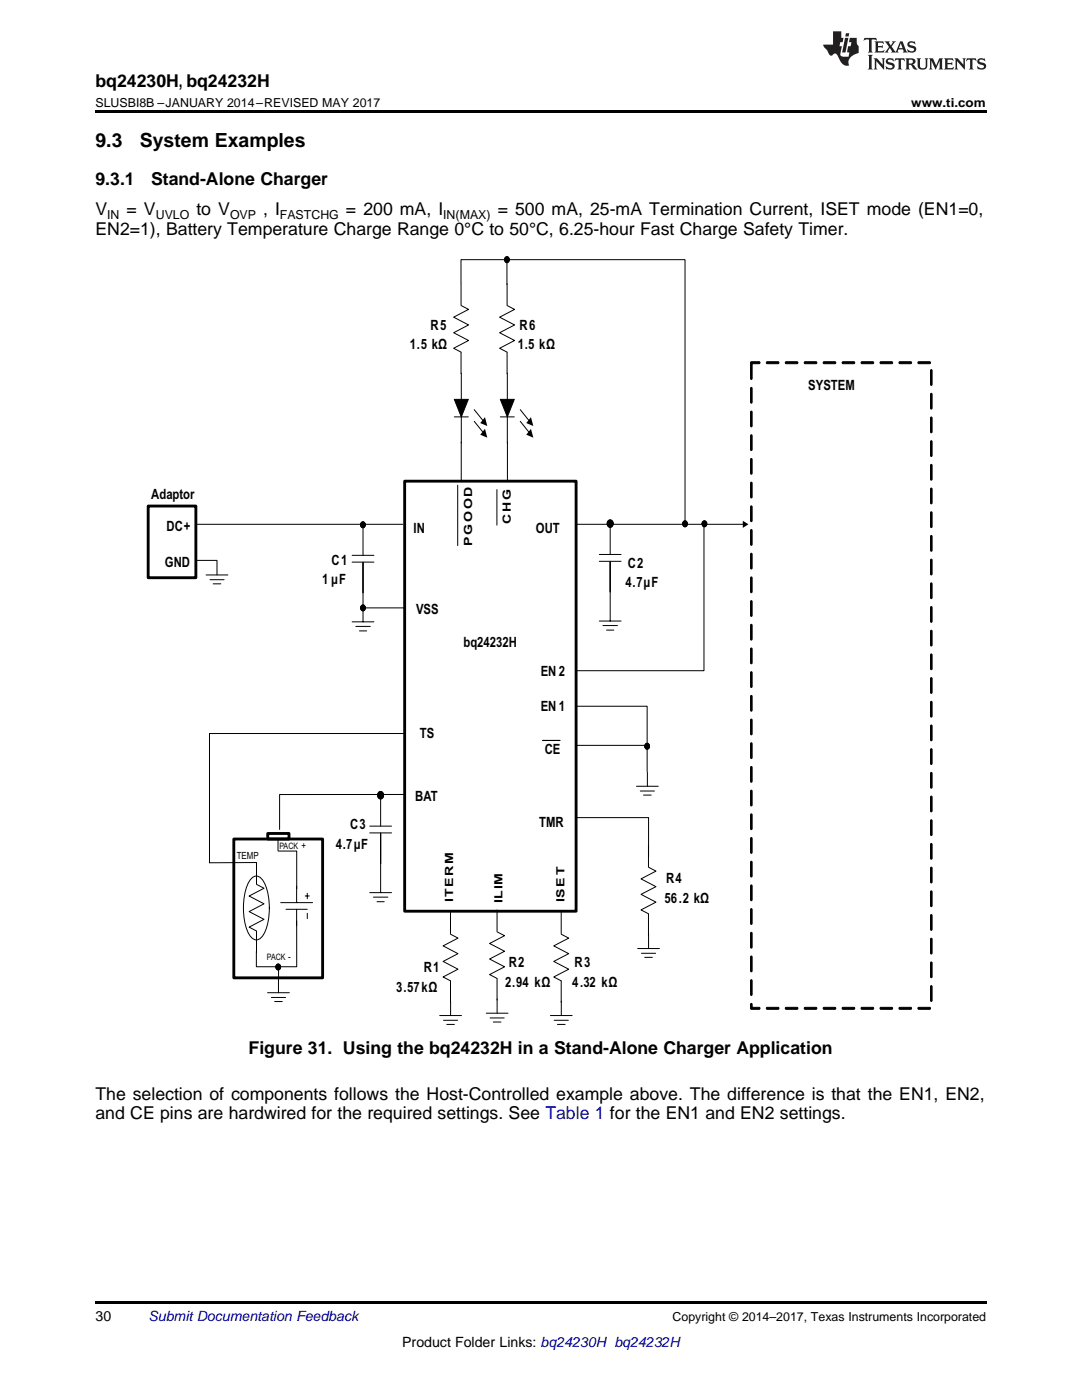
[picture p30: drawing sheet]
<svg xmlns="http://www.w3.org/2000/svg" width="216mm" height="279mm" viewBox="0 0 216 279" stroke-linecap="round" stroke-linejoin="round" font-family="sans-serif">
<defs><g id="words">
<g font-size="3.9">
<text x="19" y="29.3">9.3</text>
<text x="27.9" y="29.3">System Examples</text>
</g>
<g font-size="3.5">
<text x="19" y="17.3">bq24230H, bq24232H</text>
<text x="19" y="37">9.3.1</text>
<text x="30.1" y="37">Stand-Alone Charger</text>
<text x="19" y="43">V</text>
<text x="19" y="46.8">EN2=1), Battery Temperature Charge Range 0°C to 50°C, 6.25-hour Fast Charge Safety Timer.</text>
<text x="25.3" y="43">= V</text>
<text x="39.2" y="43">to V</text>
<text x="52.5" y="43">, I</text>
<text x="69" y="43">= 200 mA, I</text>
<text x="99.3" y="43">= 500 mA, 25-mA Termination Current, ISET mode (EN1=0,</text>
<text x="49.6" y="210.4">Figure 31. Using the bq24232H in a Stand-Alone Charger Application</text>
<text x="19" y="219.5">The selection of components follows the Host-Controlled example above. The difference is that the EN1, EN2,</text>
<text x="19" y="223.4">and CE pins are hardwired for the required settings. See Table 1 for the EN1 and EN2 settings.</text>
</g>
<g font-size="2.8">
<text x="85.9" y="65.8">R5</text>
<text x="103.7" y="65.8">R6</text>
<text x="81.7" y="69.7">1.5 kΩ</text>
<text x="103.3" y="69.7">1.5 kΩ</text>
<text x="161.3" y="77.8">SYSTEM</text>
<text x="30.2" y="99.7">Adaptor</text>
<text x="33.2" y="106">DC+</text>
<text x="82.5" y="106.4">IN</text>
<text x="107" y="106.4">OUT</text>
<text x="32.9" y="113.1">GND</text>
<text x="66.2" y="112.7">C1</text>
<text x="125.3" y="113.3">C2</text>
<text x="64.3" y="116.6">1 μF</text>
<text x="124.8" y="117.2">4.7μF</text>
<text x="83" y="122.5">VSS</text>
<text x="92.5" y="129">bq24232H</text>
<text x="107.9" y="134.9">EN 2</text>
<text x="107.9" y="141.8">EN 1</text>
<text x="83.8" y="147.3">TS</text>
<text x="108.7" y="150.5">CE</text>
<text x="82.9" y="159.8">BAT</text>
<text x="69.8" y="165.5">C3</text>
<text x="107.6" y="165.1">TMR</text>
<text x="67" y="169.4">4.7μF</text>
<text x="132.9" y="176.3">R4</text>
<text x="132.6" y="180.3">56.2 kΩ</text>
<text x="79.1" y="198">3.57kΩ</text>
<text x="84.6" y="194">R1</text>
<text x="100.8" y="197">2.94 kΩ</text>
<text x="101.5" y="193.1">R2</text>
<text x="114.2" y="197">4.32 kΩ</text>
<text x="114.6" y="193.1">R3</text>
<text x="19" y="263.6">30</text>
<text x="80.3" y="268.9">Product Folder Links: bq24230H bq24232H</text>
</g>
<text font-size="2.8" fill="#0000c8" x="29.6" y="263.6">Submit Documentation Feedback</text>
<g font-size="2.5">
<text x="19" y="21.4">SLUSBI8B –JANUARY 2014–REVISED MAY 2017</text>
<text x="181.8" y="21.4">www.ti.com</text>
<text x="21.4" y="43.7">IN</text>
<text x="31.1" y="43.7">UVLO</text>
<text x="45.9" y="43.7">OVP</text>
<text x="55.8" y="43.7">FASTCHG</text>
<text x="88.4" y="43.7">IN(MAX)</text>
<text x="134.2" y="263.6">Copyright © 2014–2017, Texas Instruments Incorporated</text>
</g>
<g font-size="2.3">
<text x="101.9" y="104.6" transform="rotate(-90 101.9 104.6)">CH G</text>
<text x="94.2" y="109" transform="rotate(-90 94.2 109)">PGOOD</text>
<text x="90.4" y="179.9" transform="rotate(-90 90.4 179.9)">ITERM</text>
<text x="100.3" y="180.3" transform="rotate(-90 100.3 180.3)">ILIM</text>
<text x="112.6" y="180" transform="rotate(-90 112.6 180)">ISE T</text>
</g>
<text font-size="2" x="47.3" y="171.4">TEMP</text>
<g font-size="1.8">
<text x="55.8" y="169.4">PACK +</text>
<text x="53.2" y="191.7">PACK -</text>
</g>
</g></defs>
<path d="M19 259.7h177.8v.5h-177.8z" fill="#000"/>
<path d="M80.7 96h34.3v85.9h-34.3z" fill-rule="evenodd" fill="#fff"/>
<path d="M80.7 96h34.3v85.9h-34.3z" fill="none" stroke="#000" stroke-width=".57"/>
<path d="M80.7 158.6h-24.9v6.9" fill="none" stroke="#000" stroke-width=".2"/>
<path d="M29.6 101h9.5v14.3h-9.5z" fill-rule="evenodd" fill="#fff"/>
<path d="M29.6 101h9.5v14.3h-9.5zM46.7 167.4h17.7v27.8h-17.7zM53.4 166.3h4.3v1.1h-4.3z" fill="none" stroke="#000" stroke-width=".57"/>
<g fill="none" stroke="#000" stroke-width=".2">
<path d="M92 56.6v-4.8h44.7v53M92 56.6v4.3M100.9 51.3a.54 .54 0 0 1 .7 .5 .54 .54 0 0 1-.7 .5 .67 .67 0 0 1 0-1zM101.2 51.8v9.1M90.6 79.7h2.8l-1.4 3.5zM92 70.3v4.3M92 61l1.5 .7-3 1.6 3 1.6-3 1.5 3 1.6-3 1.5 1.5 .8M92 74.5v21.7M99.8 79.7h2.8l-1.4 3.5zM101.2 61l1.5 .7-3 1.6 3 1.6-3 1.5 3 1.6-3 1.5 1.5 .8M101.2 70.3v4.3M101.2 74.5v13.9"/>
<path d="M149.8 72.6h.2l.1 .2v2.7l-.2 .2-.1-.2zM149.8 77.4h.2l.1 .1v2.8l-.2 .2-.1-.2zM149.8 72.2h1.7l.2 .2-.2 .2h-1.6zM153 72.2h2.3l.1 .2-.1 .2h-2.2zM156.7 72.2h2.4l.1 .2-.1 .2h-2.2zM160.5 72.2h2.3l.2 .2-.2 .2h-2.2zM164.3 72.2h2.3l.2 .2-.2 .2h-2.2zM168.1 72.2h2.3l.2 .2-.2 .2h-2.2zM171.9 72.2h2.3l.1 .2-.1 .2h-2.2zM175.6 72.2h2.4l.1 .2-.1 .2h-2.2zM179.4 72.2h2.3l.2 .2-.2 .2h-2.2zM183.2 72.2h2.3l.2 .2-.2 .2h-2.2z"/>
<path d="M185.7 78.6h.2l.1 .1v2.7l-.2 .2-.1-.2zM185.7 73.8h.2l.1 .2v2.7l-.2 .2-.1-.2zM90.6 83.2h2.8M91.3 96.8v12.1M94.6 81.8l1.8 2.2M94.6 84.1l1.8 2.2M99.2 97.7v7.1M99.8 83.2h2.8M101.3 88.2v8M103.8 81.8l1.8 2.2M103.8 84.1l1.8 2.2M149.8 82.1h.2l.1 .1v2.8l-.2 .2-.1-.2z"/>
<path d="M149.8 86.8h.2l.1 .2v2.7l-.2 .2-.1-.2zM149.8 91.6h.2l.1 .1v2.8l-.2 .1-.1-.1zM149.8 96.3h.2l.1 .1v2.8l-.2 .2-.1-.2zM185.7 97.5h.2l.1 .1v2.8l-.2 .2-.1-.2zM185.7 92.7h.2l.1 .2v2.7l-.2 .2-.1-.2zM185.7 88h.2l.1 .1v2.8l-.2 .2-.1-.2zM185.7 83.3h.2l.1 .1v2.8l-.2 .2-.1-.2zM39 104.6h41.4M39.1 111.8h4.2M41.1 114.7h4.4M41.9 115.7h2.8M42.5 116.5h1.6"/>
<path d="M43.3 111.9v2.8M70.3 112.2h4.3M70.3 110.8h4.3M72.2 104.2a.54 .54 0 0 1 .7 .5 .54 .54 0 0 1-.7 .5 .67 .67 0 0 1 0-1zM72.4 104.7v6.1M72.4 112.2v11.9M115 104.6h33.4M119.6 112h4.3M119.6 110.7h4.3M121.3 104a.69 .69 0 0 1 1.1 .2 .69 .69 0 0 1-.4 1 .7 .7 0 0 1-.8-.4 .7 .7 0 0 1 .1-.8zM121.8 104.5v6.2M121.8 112v11.9"/>
<path d="M136.4 104a.54 .54 0 0 1 .8 .5 .54 .54 0 0 1-.8 .5 .68 .68 0 0 1 0-1zM140.3 104a.54 .54 0 0 1 .7 .5 .54 .54 0 0 1-.7 .5 .67 .67 0 0 1 0-1zM140.5 104.8v29.1h-25.5M149.8 101h.2l.1 .2v2.7l-.2 .2-.1-.2zM149.8 105.7h.2l.1 .2v2.7l-.2 .2-.1-.2zM149.8 110.5h.2l.1 .1v2.8l-.2 .2-.1-.2zM149.8 115.2h.2l.1 .1v2.8l-.2 .2-.1-.2zM149.8 119.9h.2l.1 .2v2.7l-.2 .2-.1-.2zM185.7 116.4h.2l.1 .1v2.8l-.2 .2-.1-.2zM185.7 111.6h.2l.1 .2v2.7l-.2 .2-.1-.2zM185.7 106.9h.2l.1 .2v2.7l-.2 .2-.1-.2zM185.7 102.2h.2l.1 .1v2.8l-.2 .2-.1-.2z"/>
<path d="M70.3 124.1h4.3M71 125h2.9M71.7 125.9h1.5M72.2 120.8a.54 .54 0 0 1 .7 .5 .54 .54 0 0 1-.7 .5 .68 .68 0 0 1 0-1zM72.4 121.3h8.3M119.6 123.9h4.3M120.3 124.8h2.9M121 125.8h1.5M149.8 124.7h.2l.1 .1v2.7l-.2 .2-.1-.2zM149.8 129.4h.2l.1 .1v2.8l-.2 .2-.1-.2zM149.8 134.1h.2l.1 .1v2.8l-.2 .2-.1-.2zM149.8 138.8h.2l.1 .2v2.7l-.2 .2-.1-.2z"/>
<path d="M185.7 135.3h.2l.1 .1v2.8l-.2 .2-.1-.2zM185.7 130.6h.2l.1 .1v2.8l-.2 .2-.1-.2zM185.7 125.8h.2l.1 .2v2.7l-.2 .2-.1-.2zM185.7 121.1h.2l.1 .1v2.8l-.2 .2-.1-.2zM75.5 158.2a.67 .67 0 0 1 1 .1 .67 .67 0 0 1-.1 .9 .67 .67 0 0 1-1-.1 .67 .67 0 0 1 .1-.9zM76 158.8v6.1M80.7 146.4h-38.9v25.7M108.2 147.8h3.6M115 140.9h14.1v13.1M115 148.8h14.1M127 156.9h4.3M127.8 157.9h2.8"/>
<path d="M128.4 158.7h1.5M128.9 148.4a.54 .54 0 0 1 .7 .5 .54 .54 0 0 1-.7 .5 .68 .68 0 0 1 0-1zM129.2 154.1v2.8M149.8 143.6h.2l.1 .1v2.8l-.2 .2-.1-.2zM149.8 148.3h.2l.1 .1v2.8l-.2 .2-.1-.2zM149.8 153h.2l.1 .2v2.7l-.2 .2-.1-.2zM149.8 157.8h.2l.1 .1v2.7l-.2 .2-.1-.2zM185.7 158.9h.2l.1 .2v2.7l-.2 .2-.1-.2zM185.7 154.2h.2l.1 .1v2.8l-.2 .2-.1-.2zM185.7 149.5h.2l.1 .1v2.8l-.2 .2-.1-.2zM185.7 144.7h.2l.1 .2v2.7l-.2 .2-.1-.2zM185.7 140h.2l.1 .2v2.7l-.2 .2-.1-.2z"/>
<path d="M41.8 172.2l9.4-.1v4.3M50.3 175.2a1.34 1.34 0 0 1 2.2 .5 12.4 12.4 0 0 1 0 11 1.41 1.41 0 0 1-1.3 .9 1.41 1.41 0 0 1-1.3-.9 12.5 12.5 0 0 1 0-11zM51.2 176.5l1.5 .8-3 1.5 3 1.6-3 1.5 3 1.6-3 1.5 1.5 .8M55.5 167.5v2.3M55.5 169.8h3.7v7.6M59.2 176.8v3.3M60.9 178.8h.8M61.3 178.3v1.1M73.8 166.2h4.3M73.8 164.9h4.3M73.8 178.1h4.3M74.5 179h2.9"/>
<path d="M75.2 180h1.5M76 166.2v11.9M115 163.2h14.4v7.8M129.4 168.7v4.3M129.4 173.1l1.5 .7-3 1.6 3 1.6-3 1.5 3 1.5-3 1.6 1.5 .8M149.8 162.5h.2l.1 .1v2.8l-.2 .2-.1-.2zM149.8 167.2h.2l.1 .1v2.8l-.2 .2-.1-.2zM149.8 171.9h.2l.1 .2v2.7l-.2 .2-.1-.2zM149.8 176.7h.2l.1 .1v2.8l-.2 .2-.1-.2zM185.7 177.8h.2l.1 .2v2.7l-.2 .2-.1-.2zM185.7 173.1h.2l.1 .2v2.7l-.2 .2-.1-.2zM185.7 168.4h.2l.1 .1v2.8l-.2 .2-.1-.2z"/>
<path d="M185.7 163.7h.2l.1 .1v2.8l-.2 .2-.1-.2zM51.2 185.9v4.2M53.4 198.1h4.3M54.1 199.1h2.9M54.8 199.9h1.5M55.3 192.5a.54 .54 0 0 1 .7 .5 .54 .54 0 0 1-.7 .5 .68 .68 0 0 1 0-1zM55.6 195.3v2.8M55.6 193v2.2M56 180.1h6.4M57.1 181.5h4.2M59.2 181.5v3.3M59.2 183.8v9.1h-8v-3"/>
<path d="M61.3 182.3v1M89.9 182.1v4.2M89.9 195.8v6.9M89.9 186.4l1.5 .8-3 1.6 3 1.5-3 1.6 3 1.5-3 1.6 1.5 .8M99.2 186l1.5 .7-3 1.6 3 1.5-3 1.6 3 1.5-3 1.6 1.5 .8M99.2 181.6v4.3M99.2 195.3v6.9M112 182.1v4.2M112 195.8v6.9M112 186.4l1.5 .8-3 1.6 3 1.5-3 1.6 3 1.5-3 1.6 1.5 .8M127.2 189.3h4.4M128 190.2h2.8"/>
<path d="M128.6 191.1h1.6M129.4 182.4v6.9M149.8 181.4h.2l.1 .1v2.8l-.2 .2-.1-.2zM149.8 186.1h.2l.1 .2v2.7l-.2 .2-.1-.2zM149.8 190.8h.2l.1 .2v2.7l-.2 .2-.1-.2zM149.8 195.6h.2l.1 .1v2.8l-.2 .2-.1-.2zM185.7 196.8h.2l.1 .1v2.8l-.2 .2-.1-.2zM185.7 192h.2l.1 .2v2.7l-.2 .2-.1-.2zM185.7 187.3h.2l.1 .1v2.8l-.2 .2-.1-.2zM185.7 182.6h.2l.1 .1v2.8l-.2 .2-.1-.2zM87.7 202.7h4.4M88.5 203.6h2.8"/>
<path d="M89.2 204.4h1.5M97 202.2h4.4M97.8 203.2h2.8M98.4 204h1.6M109.8 202.7h4.4M110.6 203.6h2.8M111.2 204.4h1.6M149.8 200.3h.2l.1 .1v.8l-.2-.2h1.6l.1 .4h-1.8zM153 201.1l2.3-.1 .1 .2-.1 .2h-2.2zM156.7 201.1l2.4-.1 .1 .2-.1 .2h-2.2zM160.5 201.1l2.3-.1 .2 .2-.2 .2h-2.2zM164.3 201.1l2.3-.1 .2 .2-.2 .2h-2.2z"/>
<path d="M168.1 201.1l2.3-.1 .2 .2-.2 .2h-2.2zM171.9 201.1l2.3-.1 .1 .2-.1 .2h-2.2zM175.6 201.1l2.4-.1 .1 .2-.1 .2h-2.2zM179.4 201.1l2.3-.1 .2 .2-.2 .2h-2.2zM183.2 201.1l2.3-.1 .2 .2-.2 .2h-2.2z"/>
</g>
<g fill="#000">
<path d="M90.6 79.7h2.8l-1.4 3.5zM99.8 79.7h2.8l-1.4 3.5zM96.8 83.3l.4 1.7-1.4-.6zM96.8 85.6l.4 1.7-1.4-.5zM105.9 83.3l.5 1.7-1.4-.6zM105.9 85.6l.5 1.7-1.4-.5zM148.2 103.9l1.1 .7-1.1 .7z"/>
<path d="M100.9 51.3a.54 .54 0 0 1 .7 .5 .54 .54 0 0 1-.7 .5 .67 .67 0 0 1 0-1z" fill-rule="evenodd"/>
<path d="M149.8 72.6h.2l.1 .2v2.7l-.2 .2-.1-.2zM149.8 77.4h.2l.1 .1v2.8l-.2 .2-.1-.2zM149.8 82.1h.2l.1 .1v2.8l-.2 .2-.1-.2zM149.8 86.8h.2l.1 .2v2.7l-.2 .2-.1-.2zM149.8 91.6h.2l.1 .1v2.8l-.2 .1-.1-.1zM149.8 96.3h.2l.1 .1v2.8l-.2 .2-.1-.2zM149.8 101h.2l.1 .2v2.7l-.2 .2-.1-.2zM149.8 105.7h.2l.1 .2v2.7l-.2 .2-.1-.2zM149.8 110.5h.2l.1 .1v2.8l-.2 .2-.1-.2zM149.8 115.2h.2l.1 .1v2.8l-.2 .2-.1-.2zM149.8 119.9h.2l.1 .2v2.7l-.2 .2-.1-.2zM149.8 124.7h.2l.1 .1v2.7l-.2 .2-.1-.2zM149.8 129.4h.2l.1 .1v2.8l-.2 .2-.1-.2zM149.8 134.1h.2l.1 .1v2.8l-.2 .2-.1-.2zM149.8 138.8h.2l.1 .2v2.7l-.2 .2-.1-.2zM149.8 143.6h.2l.1 .1v2.8l-.2 .2-.1-.2zM149.8 148.3h.2l.1 .1v2.8l-.2 .2-.1-.2zM149.8 153h.2l.1 .2v2.7l-.2 .2-.1-.2zM149.8 157.8h.2l.1 .1v2.7l-.2 .2-.1-.2zM149.8 162.5h.2l.1 .1v2.8l-.2 .2-.1-.2zM149.8 167.2h.2l.1 .1v2.8l-.2 .2-.1-.2zM149.8 171.9h.2l.1 .2v2.7l-.2 .2-.1-.2zM149.8 176.7h.2l.1 .1v2.8l-.2 .2-.1-.2zM149.8 181.4h.2l.1 .1v2.8l-.2 .2-.1-.2zM149.8 186.1h.2l.1 .2v2.7l-.2 .2-.1-.2zM149.8 190.8h.2l.1 .2v2.7l-.2 .2-.1-.2zM149.8 195.6h.2l.1 .1v2.8l-.2 .2-.1-.2zM149.8 200.3h.2l.1 .1v.8l-.2-.2h1.6l.1 .4h-1.8zM153 201.1l2.3-.1 .1 .2-.1 .2h-2.2zM156.7 201.1l2.4-.1 .1 .2-.1 .2h-2.2zM160.5 201.1l2.3-.1 .2 .2-.2 .2h-2.2zM164.3 201.1l2.3-.1 .2 .2-.2 .2h-2.2zM168.1 201.1l2.3-.1 .2 .2-.2 .2h-2.2zM171.9 201.1l2.3-.1 .1 .2-.1 .2h-2.2zM175.6 201.1l2.4-.1 .1 .2-.1 .2h-2.2zM179.4 201.1l2.3-.1 .2 .2-.2 .2h-2.2zM183.2 201.1l2.3-.1 .2 .2-.2 .2h-2.2zM185.7 196.8h.2l.1 .1v2.8l-.2 .2-.1-.2zM185.7 192h.2l.1 .2v2.7l-.2 .2-.1-.2zM185.7 187.3h.2l.1 .1v2.8l-.2 .2-.1-.2zM185.7 182.6h.2l.1 .1v2.8l-.2 .2-.1-.2zM185.7 177.8h.2l.1 .2v2.7l-.2 .2-.1-.2zM185.7 173.1h.2l.1 .2v2.7l-.2 .2-.1-.2zM185.7 168.4h.2l.1 .1v2.8l-.2 .2-.1-.2zM185.7 163.7h.2l.1 .1v2.8l-.2 .2-.1-.2zM185.7 158.9h.2l.1 .2v2.7l-.2 .2-.1-.2zM185.7 154.2h.2l.1 .1v2.8l-.2 .2-.1-.2zM185.7 149.5h.2l.1 .1v2.8l-.2 .2-.1-.2zM185.7 144.7h.2l.1 .2v2.7l-.2 .2-.1-.2zM185.7 140h.2l.1 .2v2.7l-.2 .2-.1-.2zM185.7 135.3h.2l.1 .1v2.8l-.2 .2-.1-.2zM185.7 130.6h.2l.1 .1v2.8l-.2 .2-.1-.2zM185.7 125.8h.2l.1 .2v2.7l-.2 .2-.1-.2zM185.7 121.1h.2l.1 .1v2.8l-.2 .2-.1-.2zM185.7 116.4h.2l.1 .1v2.8l-.2 .2-.1-.2zM185.7 111.6h.2l.1 .2v2.7l-.2 .2-.1-.2zM185.7 106.9h.2l.1 .2v2.7l-.2 .2-.1-.2zM185.7 102.2h.2l.1 .1v2.8l-.2 .2-.1-.2zM185.7 97.5h.2l.1 .1v2.8l-.2 .2-.1-.2zM185.7 92.7h.2l.1 .2v2.7l-.2 .2-.1-.2zM185.7 88h.2l.1 .1v2.8l-.2 .2-.1-.2zM185.7 83.3h.2l.1 .1v2.8l-.2 .2-.1-.2zM185.7 78.6h.2l.1 .1v2.7l-.2 .2-.1-.2zM185.7 73.8h.2l.1 .2v2.7l-.2 .2-.1-.2zM183.2 72.2h2.3l.2 .2-.2 .2h-2.2zM179.4 72.2h2.3l.2 .2-.2 .2h-2.2zM175.6 72.2h2.4l.1 .2-.1 .2h-2.2zM171.9 72.2h2.3l.1 .2-.1 .2h-2.2zM168.1 72.2h2.3l.2 .2-.2 .2h-2.2zM164.3 72.2h2.3l.2 .2-.2 .2h-2.2zM160.5 72.2h2.3l.2 .2-.2 .2h-2.2zM156.7 72.2h2.4l.1 .2-.1 .2h-2.2zM153 72.2h2.3l.1 .2-.1 .2h-2.2zM149.8 72.2h1.7l.2 .2-.2 .2h-1.6z" fill-rule="evenodd"/>
<path d="M72.2 104.2a.54 .54 0 0 1 .7 .5 .54 .54 0 0 1-.7 .5 .67 .67 0 0 1 0-1z" fill-rule="evenodd"/>
<path d="M121.3 104a.69 .69 0 0 1 1.1 .2 .69 .69 0 0 1-.4 1 .7 .7 0 0 1-.8-.4 .7 .7 0 0 1 .1-.8z" fill-rule="evenodd"/>
<path d="M136.4 104a.54 .54 0 0 1 .8 .5 .54 .54 0 0 1-.8 .5 .68 .68 0 0 1 0-1z" fill-rule="evenodd"/>
<path d="M140.3 104a.54 .54 0 0 1 .7 .5 .54 .54 0 0 1-.7 .5 .67 .67 0 0 1 0-1z" fill-rule="evenodd"/>
<path d="M72.2 120.8a.54 .54 0 0 1 .7 .5 .54 .54 0 0 1-.7 .5 .68 .68 0 0 1 0-1z" fill-rule="evenodd"/>
<path d="M75.5 158.2a.67 .67 0 0 1 1 .1 .67 .67 0 0 1-.1 .9 .67 .67 0 0 1-1-.1 .67 .67 0 0 1 .1-.9z" fill-rule="evenodd"/>
<path d="M128.9 148.4a.54 .54 0 0 1 .7 .5 .54 .54 0 0 1-.7 .5 .68 .68 0 0 1 0-1z" fill-rule="evenodd"/>
<path d="M55.3 192.5a.54 .54 0 0 1 .7 .5 .54 .54 0 0 1-.7 .5 .68 .68 0 0 1 0-1z" fill-rule="evenodd"/>
</g>
<path d="M19 22h177.8v.5h-177.8z" fill="#000"/>
<g fill="#231f20">
<path d="M172.5 7.6l-.1 .5 .4-.2h.6v.1v2.1l-.2 .4h.9l-.2-.4v-2.1l.1-.1h.5l.5 .2-.2-.5zM174.5 8.3l.2 .3v1.5l-.2 .4h1.8l.2-.6a1.04 1.04 0 0 1-1.3 .2v-.7h.6l.3 .2v-.6l-.3 .2h-.6v-.6l.8-.1 .4 .3-.2-.5zM176.5 8.3l.9 1.1-.9 1.1h.8l-.2-.2 .4-.7 .5 .7-.2 .2h1.5l-.2-.2 .2-.4h.9l.1 .4-.2 .2h1l-.3-.3-.7-1.9h-.5l-.9 2-.8-1 .9-1h-.8l.1 .3-.4 .5-.3-.6 .1-.2zM179.7 8.6l.4 1h-.7zM181.3 8.4a.63 .63 0 0 0-.2 .7 .63 .63 0 0 0 .6 .4l.6 .2 .1 .2a.75 .75 0 0 1-.7 .4 .75 .75 0 0 1-.6-.5l.1 .7 .1-.1a1.11 1.11 0 0 0 1.5-.6 1.13 1.13 0 0 0-1.2-.8l-.1-.4a1.04 1.04 0 0 1 1.2 .2l-.2-.5-.2 .1-.4-.2zM173.2 10.9l.2 .4v2.2l-.2 .4h1l-.3-.4v-2.2l.3-.4zM174.3 11.6l.3 .4v1.5l-.3 .4h.8l-.2-.4v-1.3l1.5 1.7v-1.9l.2-.4h-.7l.2 .4v.9l-1.1-1.3zM177 11.8a.62 .62 0 0 0-.2 .7 .62 .62 0 0 0 .6 .4l.6 .1 .1 .3a.76 .76 0 0 1-.7 .3 .76 .76 0 0 1-.7-.4l.2 .7 .1-.1a1.11 1.11 0 0 0 1.5-.6 1.13 1.13 0 0 0-1.2-.8l-.1-.4a1.04 1.04 0 0 1 1.2 .2l-.2-.6-.2 .1-.5-.1zM178.7 11.6l-.2 .6a.61 .61 0 0 1 .8-.3v1.6l-.2 .4h.9l-.2-.4v-1.6a.63 .63 0 0 1 .7 .3l-.1-.6zM180.6 11.6l.3 .4v1.5l-.3 .4h1l-.2-.2-.1-.8 .6 .2a.76 .76 0 0 0 1.2 .7l-1-1a.58 .58 0 0 0 .6-.5 .58 .58 0 0 0-.5-.6zM181.4 11.9h.1a.45 .45 0 0 1 .5 .1 .45 .45 0 0 1 .1 .5l-.8 .2zM182.9 11.6l.2 .2a2.17 2.17 0 0 0 .3 1.9 .99 .99 0 0 0 1.6-.6v-1.1l.2-.4h-.7l.2 .2a1.92 1.92 0 0 1-.2 1.8 .6 .6 0 0 1-.9-.5v-1.1l.2-.4zM185.4 11.6l.2 .4v1.5l-.2 .4h.7l-.2-.4v-1.4l.8 1.8 .8-1.8v1.4l-.2 .4h.9l-.2-.4v-1.5l.2-.4h-.8l-.6 1.5-.6-1.5zM188.4 11.6l.2 .4v1.5l-.2 .4h1.8l.1-.6a1.04 1.04 0 0 1-1.2 .1v-.6h.5l.4 .2v-.6l-.4 .2h-.5v-.7h.8l.3 .3-.1-.6zM190.5 11.6l.2 .4v1.5l-.2 .4h.7l-.2-.4v-1.3l1.5 1.7v-1.9l.2-.4h-.7l.2 .4v.9l-1.1-1.3zM192.9 11.6l-.1 .6a.61 .61 0 0 1 .7-.3l.1 1.6-.3 .4h1l-.3-.4 .1-1.6a.63 .63 0 0 1 .7 .3l-.1-.6zM195.2 11.8a.62 .62 0 0 0-.2 .7 .62 .62 0 0 0 .6 .4l.6 .1 .1 .3a.76 .76 0 0 1-.7 .3 .76 .76 0 0 1-.6-.4l.1 .7 .1-.1a1.11 1.11 0 0 0 1.6-.6 1.13 1.13 0 0 0-1.3-.8l-.1-.4a1.04 1.04 0 0 1 1.2 .2l-.1-.6-.2 .1-.5-.1z"/>
<path d="M166.2 6.3v2.6h-1.9v.4l.8 .9a.91 .91 0 0 0 1 .8 .56 .56 0 0 1 .5-.3 .56 .56 0 0 1 .5 .3l.4 .8a1.53 1.53 0 0 0 1.9 1.2 1.54 1.54 0 0 1 1-2.1l.9-.3v-1.4a1.52 1.52 0 0 1-.4-1.6h-1.3l-.2 .8h.5l-.2 .8h-.5l-.1 1v.2l.4 .1-.2 .8a1.93 1.93 0 0 1-1.6-.3l.3-1.8h-.5l.2-.8h.4l.2-.8h-.4v-1.3zM168.6 7.6l-.6 2.9h.7l.6-2.9zM168.8 6.6l-.1 .7h.6l.2-.7z"/>
</g>
<use href="#words"/>
</svg>
